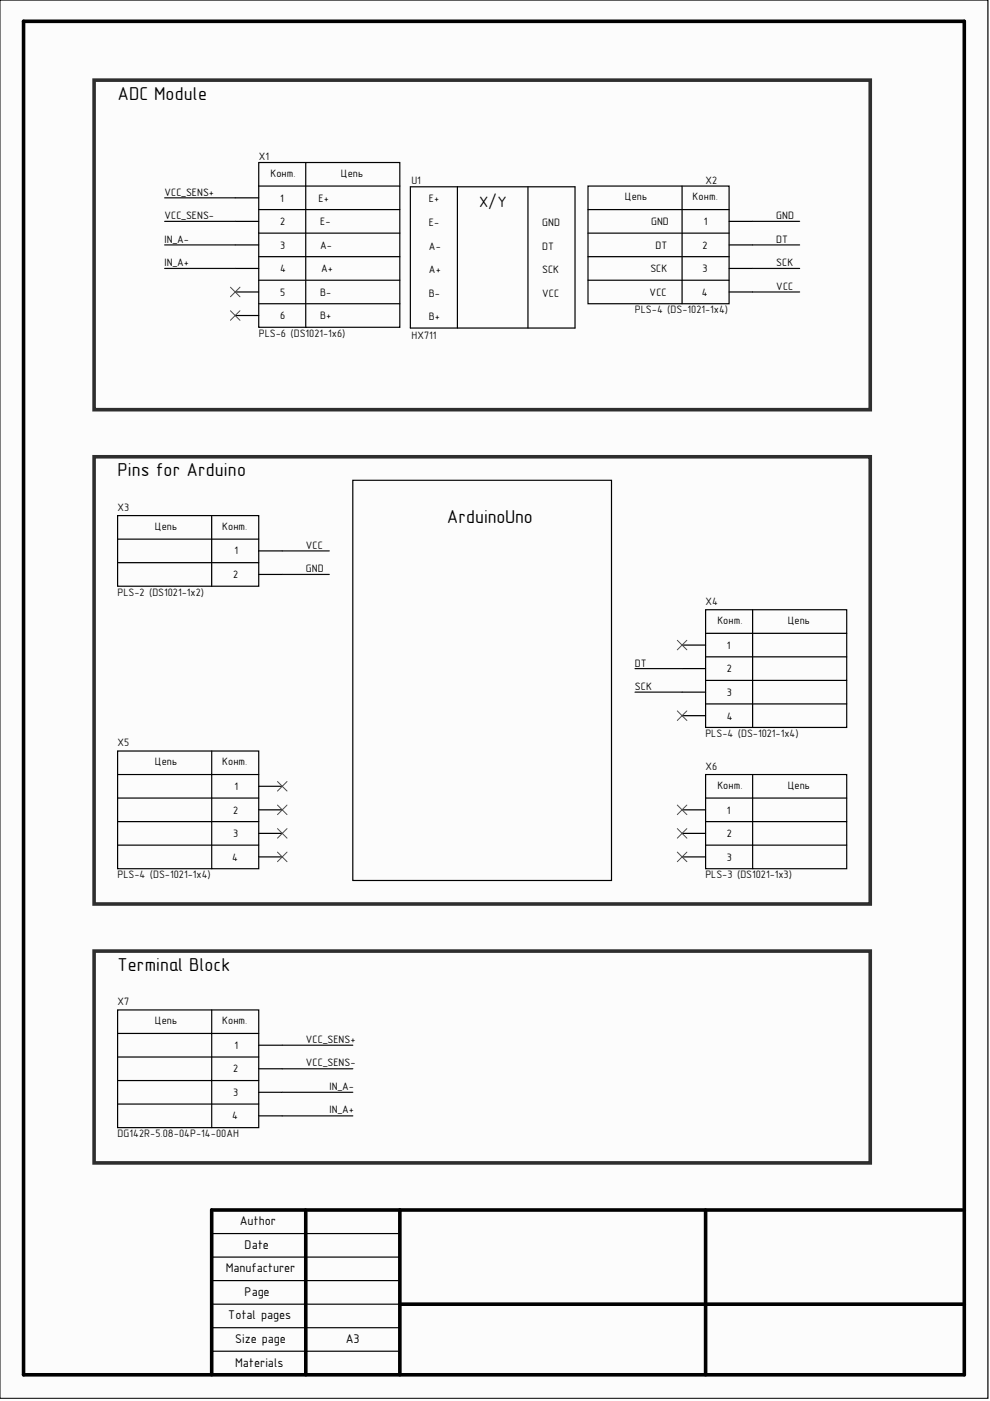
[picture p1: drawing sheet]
<svg xmlns="http://www.w3.org/2000/svg" width="210mm" height="297mm" viewBox="0 0 210 297" stroke-linecap="round" stroke-linejoin="round" font-family="sans-serif">
<defs><g id="words">
<g font-size="4">
<text x="24.9" y="21.1">ADC Module</text>
<text x="24.9" y="101">Pins for Arduino</text>
<text x="94.8" y="111">ArduinoUno</text>
<text x="24.9" y="205.8">Terminal Block</text>
</g>
<text font-size="3.2" x="101.6" y="43.9">X/Y</text>
<g font-size="2.9">
<text x="50.8" y="259.8">Author</text>
<text x="47.9" y="269.8">Manufacturer</text>
<text x="51.9" y="264.8">Date</text>
<text x="51.9" y="274.8">Page</text>
<text x="48.4" y="279.8">Total pages</text>
<text x="49.8" y="284.7">Size page</text>
<text x="73.3" y="284.7">A3</text>
<text x="49.8" y="289.7">Materials</text>
</g>
<g font-size="2.3" fill="#0e0e0e">
<text x="54.9" y="34">X1</text>
<text x="87.2" y="39">U1</text>
<text x="149.6" y="39">X2</text>
<text x="54.9" y="71.4">PLS-6 (DS1021-1x6)</text>
<text x="87.2" y="71.9">HX711</text>
<text x="134.6" y="66.4">PLS-4 (DS-1021-1x4)</text>
<text x="24.9" y="108.3">X3</text>
<text x="24.9" y="126.3">PLS-2 (DS1021-1x2)</text>
<text x="149.6" y="128.3">X4</text>
<text x="24.9" y="158.2">X5</text>
<text x="149.6" y="156.3">PLS-4 (DS-1021-1x4)</text>
<text x="149.6" y="163.2">X6</text>
<text x="24.9" y="186.2">PLS-4 (DS-1021-1x4)</text>
<text x="149.6" y="186.2">PLS-3 (DS1021-1x3)</text>
<text x="24.9" y="213.2">X7</text>
<text x="24.9" y="241">DG142R-5.08-04P-14-00AH</text>
</g>
<g font-size="2.3">
<text x="34.9" y="41.5">VCC_SENS+</text>
<text x="57.3" y="37.4">Конт.</text>
<text x="72.3" y="37.4">Цепь</text>
<text x="34.9" y="46.5">VCC_SENS-</text>
<text x="59.4" y="42.8">1</text>
<text x="59.4" y="47.7">2</text>
<text x="67.6" y="42.8">E+</text>
<text x="67.9" y="47.7">E-</text>
<text x="91" y="42.8">E+</text>
<text x="91" y="47.8">E-</text>
<text x="114.9" y="47.8">GND</text>
<text x="132.5" y="42.4">Цепь</text>
<text x="138.1" y="47.7">GND</text>
<text x="146.9" y="42.4">Конт.</text>
<text x="149.3" y="47.7">1</text>
<text x="164.6" y="46.5">GND</text>
<text x="34.9" y="51.5">IN_A-</text>
<text x="59.4" y="52.7">3</text>
<text x="67.9" y="52.7">A-</text>
<text x="91" y="52.9">A-</text>
<text x="114.9" y="52.9">DT</text>
<text x="139" y="52.7">DT</text>
<text x="149" y="52.7">2</text>
<text x="164.6" y="51.5">DT</text>
<text x="34.9" y="56.5">IN_A+</text>
<text x="59.4" y="57.7">4</text>
<text x="68.1" y="57.7">A+</text>
<text x="91" y="57.9">A+</text>
<text x="114.9" y="57.9">SCK</text>
<text x="137.9" y="57.7">SCK</text>
<text x="148.9" y="57.7">3</text>
<text x="164.6" y="56.5">SCK</text>
<text x="59.4" y="62.7">5</text>
<text x="67.9" y="62.7">B-</text>
<text x="91" y="62.9">B-</text>
<text x="114.9" y="62.9">VCC</text>
<text x="137.7" y="62.7">VCC</text>
<text x="148.8" y="62.7">4</text>
<text x="164.6" y="61.4">VCC</text>
<text x="59.4" y="67.7">6</text>
<text x="67.9" y="67.7">B+</text>
<text x="91" y="67.9">B+</text>
<text x="32.9" y="112.3">Цепь</text>
<text x="47.1" y="112.3">Конт.</text>
<text x="49.7" y="117.6">1</text>
<text x="64.9" y="116.3">VCC</text>
<text x="49.4" y="122.5">2</text>
<text x="64.9" y="121.3">GND</text>
<text x="152.1" y="132.3">Конт.</text>
<text x="154.1" y="137.5">1</text>
<text x="167" y="132.3">Цепь</text>
<text x="134.6" y="141.3">DT</text>
<text x="154.1" y="142.6">2</text>
<text x="134.6" y="146.3">SCK</text>
<text x="154.1" y="147.6">3</text>
<text x="154.1" y="152.6">4</text>
<text x="32.9" y="162.3">Цепь</text>
<text x="47.1" y="162.3">Конт.</text>
<text x="49.7" y="167.5">1</text>
<text x="152.1" y="167.3">Конт.</text>
<text x="167" y="167.3">Цепь</text>
<text x="49.4" y="172.5">2</text>
<text x="154.1" y="172.5">1</text>
<text x="49.4" y="177.5">3</text>
<text x="154.1" y="177.5">2</text>
<text x="49.2" y="182.5">4</text>
<text x="154.1" y="182.5">3</text>
<text x="32.9" y="217.1">Цепь</text>
<text x="47.1" y="217.1">Конт.</text>
<text x="64.9" y="221.1">VCC_SENS+</text>
<text x="49.4" y="227.4">2</text>
<text x="49.7" y="222.4">1</text>
<text x="64.9" y="226.1">VCC_SENS-</text>
<text x="49.4" y="232.3">3</text>
<text x="69.8" y="231.1">IN_A-</text>
<text x="49.2" y="237.3">4</text>
<text x="69.8" y="236.1">IN_A+</text>
</g>
</g></defs>
<path d="M0 0h209.4v296.5h-209.4z" fill-rule="evenodd" fill="#fcfcfc"/>
<path d="M0 0h209.4v296.5h-209.4z" fill="none" stroke="#000" stroke-width=".21"/>
<path d="M0 0h209.4v296.5h-209.4z" fill-rule="evenodd" fill="#fcfcfc"/>
<path d="M0 0h209.4v296.5h-209.4z" fill="none" stroke="#000" stroke-width=".21"/>
<path d="M5 4.5h199.5v287h-199.5zM64.8 256.5v35M84.8 256.5v35M149.6 256.5v35M204.5 256.5h-159.6v35M84.8 276.5h119.7" fill="none" stroke="#000" stroke-width=".76"/>
<g fill="none" stroke="#000" stroke-width=".25">
<path d="M54.9 34.5h29.9v34.9h-29.9zM54.9 39.5h29.9M64.8 34.5v34.9M87 39.6h34.9v30h-34.9zM97 39.6v30M111.9 39.6v30M124.7 39.5h29.9v24.9h-29.9zM144.6 39.5v24.9M49.9 46.9h5M49.9 51.9h5M49.9 56.9h5M49.9 41.9h5"/>
<path d="M54.9 44.4h29.9M54.9 49.4h29.9M54.9 54.4h29.9M54.9 59.4h29.9M124.7 44.4h29.9M124.7 49.4h29.9M124.7 54.4h29.9M124.7 59.4h29.9M154.6 46.9h5M154.6 51.9h5M154.6 56.9h5M49.9 61.9h5"/>
<path d="M49.9 66.9h5M54.9 64.4h29.9M154.6 61.9h5M24.9 109.3h30v15h-30zM24.9 114.3h30M24.9 119.3h30M44.9 109.3v15M54.9 116.8h4.9M74.8 101.8h54.9v84.9h-54.9zM54.9 121.8h4.9M144.6 136.8h5M149.6 129.3h29.9v24.9h-29.9z"/>
<path d="M149.6 134.3h29.9M149.6 139.3h29.9M159.6 129.3v24.9M24.9 159.2h30v25h-30zM44.9 159.2v25M144.6 141.8h5M144.6 146.7h5M144.6 151.7h5M149.6 144.3h29.9M149.6 149.2h29.9M24.9 169.2h30M24.9 174.2h30"/>
<path d="M24.9 179.2h30M24.9 164.2h30M54.9 171.7h4.9M54.9 166.7h4.9M54.9 176.7h4.9M144.6 171.7h5M144.6 176.7h5M149.6 164.2h29.9v20h-29.9zM149.6 169.2h29.9M149.6 174.2h29.9M149.6 179.2h29.9M159.6 164.2v20"/>
<path d="M54.9 181.7h4.9M144.6 181.7h5M24.9 214.1h30v25h-30zM24.9 219.1h30M44.9 214.1v25M24.9 224.1h30M24.9 229.1h30M24.9 234.1h30M54.9 221.6h4.9M54.9 226.6h4.9M54.9 231.6h4.9M54.9 236.6h4.9"/>
<path d="M44.9 276.5h39.9M44.9 271.5h39.9M44.9 266.5h39.9M44.9 261.5h39.9M44.9 286.5h39.9M44.9 281.5h39.9"/>
</g>
<path d="M20 17h164.5v69.9h-164.5zM20 96.8h164.5v94.9h-164.5zM20 201.6h164.5v45h-164.5z" fill="none" stroke="#2e2e2e" stroke-width=".76"/>
<g fill="none" stroke="#4c4c4c" stroke-width=".21">
<path d="M48.9 65.9l2 2M48.9 60.9l2 2M50.9 65.9l-2 2M50.9 60.9l-2 2M143.6 135.8l2 2M145.6 135.8l-2 2M143.6 150.7l2 2.1M145.6 150.7l-2 2.1M58.8 175.7l2.1 2M58.8 170.7l2.1 2M58.8 165.7l2.1 2M60.9 175.7l-2.1 2"/>
<path d="M60.9 170.7l-2.1 2M60.9 165.7l-2.1 2M143.6 170.7l2 2M143.6 175.7l2 2M145.6 170.7l-2 2M145.6 175.7l-2 2M58.8 180.7l2.1 2M60.9 180.7l-2.1 2M143.6 180.7l2 2M145.6 180.7l-2 2"/>
</g>
<g fill="none" stroke="#0e0e0e" stroke-width=".25">
<path d="M34.9 46.9h15M34.9 56.9h15M34.9 51.9h15M34.9 41.9h15M159.6 46.9h9.9M159.6 56.9h9.9M159.6 51.9h9.9M159.6 61.9h9.9M59.8 116.8h10M59.8 121.8h10M134.6 146.7h10M134.6 141.8h10"/>
<path d="M59.8 236.6h15M59.8 231.6h15M59.8 226.6h15M59.8 221.6h15"/>
</g>
<use href="#words"/>
</svg>
